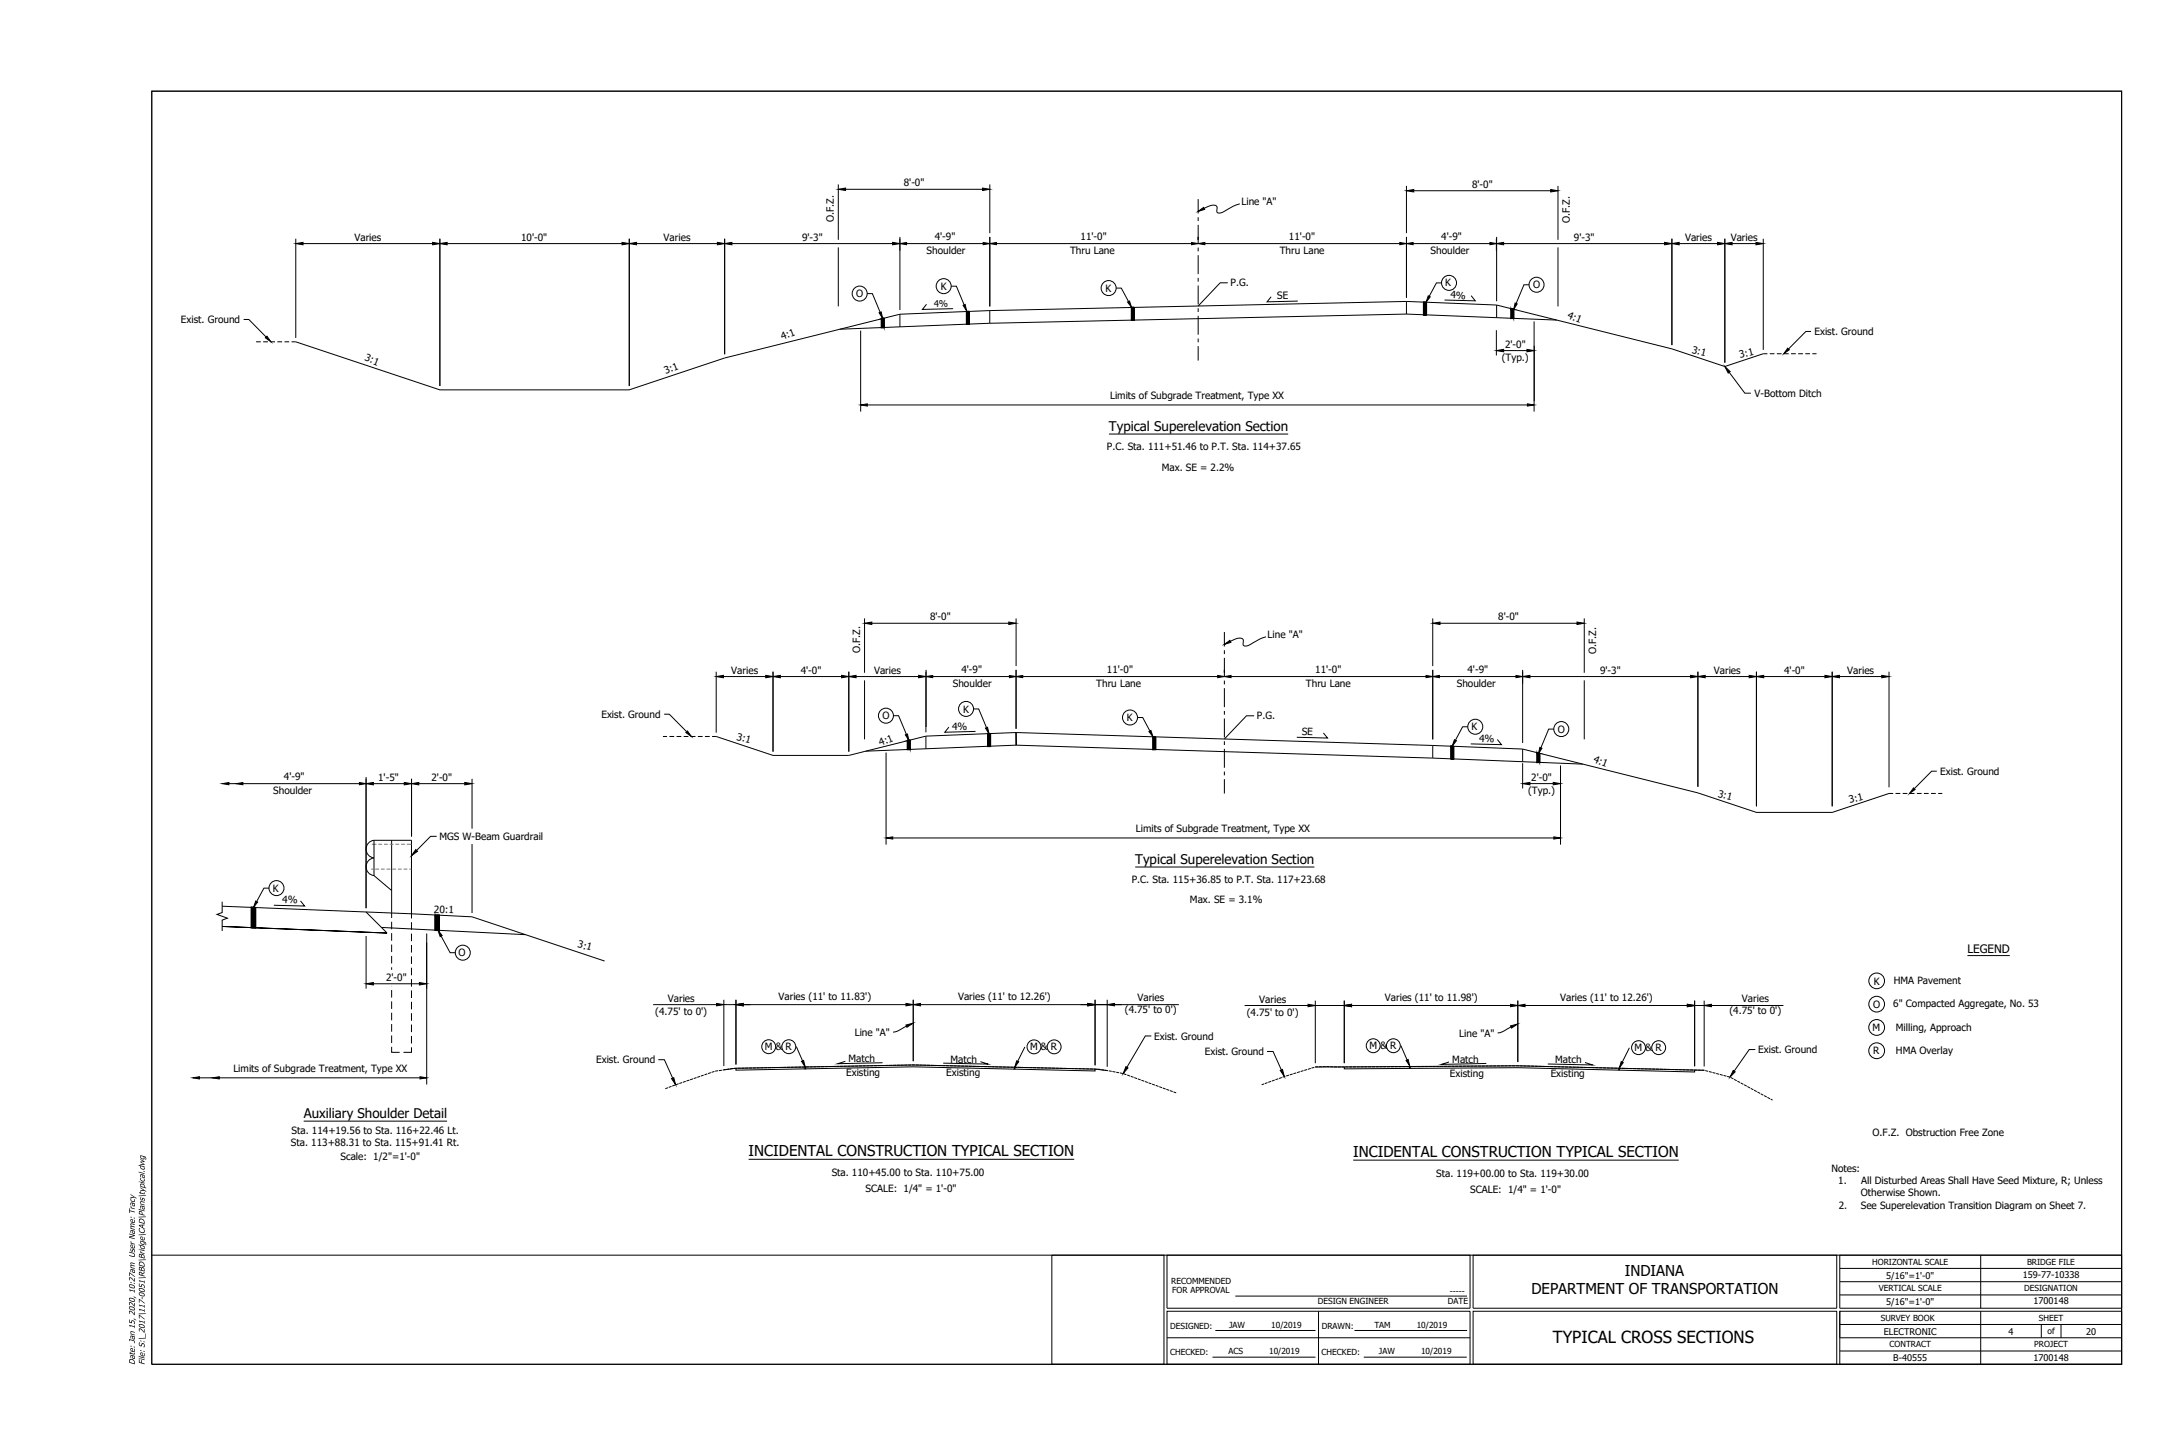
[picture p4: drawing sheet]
<svg xmlns="http://www.w3.org/2000/svg" width="914mm" height="610mm" viewBox="0 0 914 610" stroke-linecap="round" stroke-linejoin="round" font-family="sans-serif">
<defs><g id="words">
<text font-size="7" x="650.8" y="562.9">TYPICAL CROSS SECTIONS</text>
<g font-size="6.3">
<text x="313.7" y="484.4">INCIDENTAL CONSTRUCTION TYPICAL SECTION</text>
<text x="567.1" y="484.8">INCIDENTAL CONSTRUCTION TYPICAL SECTION</text>
<text x="680.9" y="534.8">INDIANA</text>
<text x="641.8" y="542.3">DEPARTMENT OF TRANSPORTATION</text>
</g>
<g font-size="5.6">
<text x="464.7" y="180.7">Typical Superelevation Section</text>
<text x="475.7" y="362.1">Typical Superelevation Section</text>
<text x="127.3" y="468.6">Auxiliary Shoulder Detail</text>
</g>
<text font-size="4.9" x="824.5" y="399.3">LEGEND</text>
<g font-size="4.2">
<text x="378.7" y="78.1">8'-0&quot;</text>
<text x="616.9" y="78.7">8'-0&quot;</text>
<text x="520.2" y="85.9">Line &quot;A&quot;</text>
<text x="349.4" y="93.1" transform="rotate(-90 349.4 93.1)">O.F.Z.</text>
<text x="657.8" y="93.5" transform="rotate(-90 657.8 93.5)">O.F.Z.</text>
<text x="148.5" y="100.8">Varies</text>
<text x="218.4" y="100.8">10'-0&quot;</text>
<text x="278.1" y="100.8">Varies</text>
<text x="336.1" y="100.8">9'-3&quot;</text>
<text x="391.7" y="100.4">4'-9&quot;</text>
<text x="452.9" y="100.4">11'-0&quot;</text>
<text x="540.2" y="100.4">11'-0&quot;</text>
<text x="604" y="100.4">4'-9&quot;</text>
<text x="659.6" y="100.8">9'-3&quot;</text>
<text x="706.2" y="100.8">Varies</text>
<text x="725.3" y="100.8">Varies</text>
<text x="388.3" y="106.5">Shoulder</text>
<text x="448.4" y="106.5">Thru Lane</text>
<text x="536.3" y="106.5">Thru Lane</text>
<text x="599.5" y="106.5">Shoulder</text>
<text x="515.7" y="119.9">P.G.</text>
<text x="358.8" y="124.5">O</text>
<text x="394.2" y="121.4">K</text>
<text x="463.3" y="122.2">K</text>
<text x="535.3" y="125.4" transform="rotate(-2 535.3 125.4)">SE</text>
<text x="605.7" y="120">K</text>
<text x="607.8" y="125" transform="rotate(2 607.8 125)">4%</text>
<text x="642.4" y="120.8">O</text>
<text x="75.8" y="135.3">Exist. Ground</text>
<text x="656.6" y="133.1" transform="rotate(22 656.6 133.1)">4:1</text>
<text x="327.9" y="142.4" transform="rotate(-22 327.9 142.4)">4:1</text>
<text x="760.4" y="140.3">Exist. Ground</text>
<text x="630.7" y="145.7">2'-0&quot;</text>
<text x="708.8" y="147.9" transform="rotate(14 708.8 147.9)">3:1</text>
<text x="152.6" y="150.9" transform="rotate(22 152.6 150.9)">3:1</text>
<text x="629.3" y="151.1">(Typ.)</text>
<text x="729.3" y="150" transform="rotate(-14 729.3 150)">3:1</text>
<text x="279" y="156.7" transform="rotate(-22 279 156.7)">3:1</text>
<text x="465.2" y="167.2">Limits of Subgrade Treatment, Type XX</text>
<text x="735.3" y="166.3">V-Bottom Ditch</text>
<text x="463.9" y="188.7">P.C. Sta. 111+51.46 to P.T. Sta. 114+37.65</text>
<text x="486.9" y="197.4">Max. SE = 2.2%</text>
<text x="389.8" y="259.9">8'-0&quot;</text>
<text x="627.9" y="259.9">8'-0&quot;</text>
<text x="531.2" y="267.3">Line &quot;A&quot;</text>
<text x="360.4" y="273.6" transform="rotate(-90 360.4 273.6)">O.F.Z.</text>
<text x="668.8" y="274" transform="rotate(-90 668.8 274)">O.F.Z.</text>
<text x="402.9" y="281.8">4'-9&quot;</text>
<text x="463.9" y="281.8">11'-0&quot;</text>
<text x="551.2" y="281.8">11'-0&quot;</text>
<text x="615" y="281.8">4'-9&quot;</text>
<text x="306.5" y="282.3">Varies</text>
<text x="335.6" y="282.2">4'-0&quot;</text>
<text x="366.3" y="282.3">Varies</text>
<text x="399.3" y="287.9">Shoulder</text>
<text x="459.4" y="287.9">Thru Lane</text>
<text x="547.3" y="287.9">Thru Lane</text>
<text x="610.5" y="287.9">Shoulder</text>
<text x="670.5" y="282.2">9'-3&quot;</text>
<text x="718.2" y="282.3">Varies</text>
<text x="747.7" y="282.2">4'-0&quot;</text>
<text x="774.1" y="282.3">Varies</text>
<text x="403.6" y="298.5">K</text>
<text x="252" y="300.7">Exist. Ground</text>
<text x="369.8" y="301.3">O</text>
<text x="399" y="305.7">4%</text>
<text x="472.3" y="302.1">K</text>
<text x="526.7" y="301.3">P.G.</text>
<text x="616.7" y="306">K</text>
<text x="308.5" y="310" transform="rotate(14 308.5 310)">3:1</text>
<text x="545.5" y="307.9" transform="rotate(2 545.5 307.9)">SE</text>
<text x="619.9" y="310.7" transform="rotate(2 619.9 310.7)">4%</text>
<text x="652.8" y="307">O</text>
<text x="369" y="312.5" transform="rotate(-22 369 312.5)">4:1</text>
<text x="667.5" y="319.1" transform="rotate(22 667.5 319.1)">4:1</text>
<text x="119" y="326.7">4'-9&quot;</text>
<text x="158.5" y="327.1">1'-5&quot;</text>
<text x="180.8" y="327.1">2'-0&quot;</text>
<text x="641.7" y="327.1">2'-0&quot;</text>
<text x="813.1" y="324.6">Exist. Ground</text>
<text x="114.5" y="332.8">Shoulder</text>
<text x="640.3" y="332.6">(Typ.)</text>
<text x="719.7" y="333.9" transform="rotate(14 719.7 333.9)">3:1</text>
<text x="775.2" y="336.6" transform="rotate(-14 775.2 336.6)">3:1</text>
<text x="184.2" y="352">MGS W-Beam Guardrail</text>
<text x="476" y="348.6">Limits of Subgrade Treatment, Type XX</text>
<text x="474.3" y="370.1">P.C. Sta. 115+36.85 to P.T. Sta. 117+23.68</text>
<text x="114.3" y="373.6">K</text>
<text x="118.3" y="378.3" transform="rotate(2 118.3 378.3)">4%</text>
<text x="181.9" y="382.3" transform="rotate(2 181.9 382.3)">20:1</text>
<text x="498.7" y="378.3">Max. SE = 3.1%</text>
<text x="192.1" y="400.7">O</text>
<text x="241.9" y="396.9" transform="rotate(14 241.9 396.9)">3:1</text>
<text x="161.8" y="410.9">2'-0&quot;</text>
<text x="785.2" y="412.5">K</text>
<text x="793.6" y="412.4">HMA Pavement</text>
<text x="279.9" y="419.7">Varies</text>
<text x="326.3" y="418.9">Varies (11' to 11.83')</text>
<text x="401.5" y="418.9">Varies (11' to 12.26')</text>
<text x="476.7" y="419.4">Varies</text>
<text x="580.4" y="419.2">Varies (11' to 11.98')</text>
<text x="653.8" y="419.2">Varies (11' to 12.26')</text>
<text x="730" y="419.8">Varies</text>
<text x="274.6" y="425.2">(4.75' to 0')</text>
<text x="471.4" y="424.6">(4.75' to 0')</text>
<text x="522.5" y="425.5">(4.75' to 0')</text>
<text x="527.7" y="420.1">Varies</text>
<text x="724.7" y="424.9">(4.75' to 0')</text>
<text x="785" y="422.2">O</text>
<text x="793.4" y="422.1">6&quot; Compacted Aggregate, No. 53</text>
<text x="784.8" y="432">M</text>
<text x="794.5" y="431.9">Milling, Approach</text>
<text x="358.2" y="433.9">Line &quot;A&quot;</text>
<text x="483.7" y="435.6">Exist. Ground</text>
<text x="611.5" y="434.3">Line &quot;A&quot;</text>
<text x="320.6" y="439.9">M &amp; R</text>
<text x="431.7" y="439.9">M &amp; R</text>
<text x="504.9" y="442.1">Exist. Ground</text>
<text x="573.9" y="439.5">M &amp; R</text>
<text x="685" y="440.3">M &amp; R</text>
<text x="736.8" y="441.3">Exist. Ground</text>
<text x="785" y="441.7">R</text>
<text x="794.5" y="441.6">HMA Overlay</text>
<text x="97.8" y="449.1">Limits of Subgrade Treatment, Type XX</text>
<text x="249.8" y="445.6">Exist. Ground</text>
<text x="355.6" y="445.1">Match</text>
<text x="398.4" y="445.2">Match</text>
<text x="608.6" y="445.4">Match</text>
<text x="651.7" y="445.6">Match</text>
<text x="354.6" y="450.9">Existing</text>
<text x="396.5" y="450.9">Existing</text>
<text x="607.6" y="451.2">Existing</text>
<text x="649.9" y="451.3">Existing</text>
<text x="122.2" y="475.2">Sta. 114+19.56 to Sta. 116+22.46 Lt.</text>
<text x="784.7" y="476.2">O.F.Z. Obstruction Free Zone</text>
<text x="121.9" y="480.3">Sta. 113+88.31 to Sta. 115+91.41 Rt.</text>
<text x="142.7" y="486">Scale: 1/2&quot;=1'-0&quot;</text>
<text x="767.5" y="490.8">Notes:</text>
<text x="348.5" y="492.7">Sta. 110+45.00 to Sta. 110+75.00</text>
<text x="601.9" y="493.1">Sta. 119+00.00 to Sta. 119+30.00</text>
<text x="770.4" y="496.1">1.</text>
<text x="779.9" y="496.1">All Disturbed Areas Shall Have Seed Mixture, R; Unless</text>
<text x="362.7" y="499.4">SCALE: 1/4&quot; = 1'-0&quot;</text>
<text x="616.1" y="499.8">SCALE: 1/4&quot; = 1'-0&quot;</text>
<text x="779.8" y="501.3">Otherwise Shown.</text>
<text x="770.6" y="506.5">2.</text>
<text x="779.8" y="506.5">See Superelevation Transition Diagram on Sheet 7.</text>
</g>
<g font-size="4.1">
<text x="56.5" y="571.8" transform="rotate(-90 56.5 571.8)">Date: Jan 15, 2020, 10:27am User Name: Tracy</text>
<text x="60.6" y="571.8" transform="rotate(-90 60.6 571.8)">File: S:\_2017\117-0051\RBD\Bridge\CAD\Plans\typical.dwg</text>
</g>
<g font-size="3.8">
<text x="391.5" y="128.5" transform="rotate(-2 391.5 128.5)">4%</text>
<text x="790.5" y="535.8">5/16&quot;=1'-0&quot;</text>
<text x="847.7" y="535.3">159-77-10338</text>
<text x="790.5" y="546.9">5/16&quot;=1'-0&quot;</text>
<text x="852.2" y="546.3">1700148</text>
<text x="789.4" y="559.3">ELECTRONIC</text>
<text x="841.7" y="559.4">4</text>
<text x="874.3" y="559.3">20</text>
<text x="793.4" y="570.3">B-40555</text>
<text x="852.2" y="570.3">1700148</text>
</g>
<g font-size="3.5">
<text x="784.6" y="529.9">HORIZONTAL SCALE</text>
<text x="849.5" y="529.9">BRIDGE FILE</text>
<text x="490.8" y="538">RECOMMENDED</text>
<text x="491.3" y="541.8">FOR APPROVAL</text>
<text x="607.5" y="542.2">-----</text>
<text x="787.3" y="541">VERTICAL SCALE</text>
<text x="848.3" y="541">DESIGNATION</text>
<text x="552.2" y="546.3">DESIGN ENGINEER</text>
<text x="606.8" y="546.3">DATE</text>
<text x="490.3" y="556.7">DESIGNED:</text>
<text x="515.1" y="556.3">JAW</text>
<text x="532.7" y="556.3">10/2019</text>
<text x="553.9" y="556.7">DRAWN:</text>
<text x="576" y="556.3">TAM</text>
<text x="593.7" y="556.3">10/2019</text>
<text x="788.1" y="553.4">SURVEY BOOK</text>
<text x="854.4" y="553.4">SHEET</text>
<text x="858" y="559">of</text>
<text x="490.3" y="567.8">CHECKED:</text>
<text x="514.8" y="567.3">ACS</text>
<text x="531.8" y="567.3">10/2019</text>
<text x="553.8" y="567.8">CHECKED:</text>
<text x="577.9" y="567.3">JAW</text>
<text x="595.5" y="567.3">10/2019</text>
<text x="791.8" y="564.5">CONTRACT</text>
<text x="852.5" y="564.5">PROJECT</text>
</g>
</g></defs>
<!-- layer: DES_PVMT -->
<path d="M377.1 131.6v5.3M414.8 130.1v5.3M589.4 126.3v5.3M627.2 127.8v5.3M388 308.4v5.3M600.4 312.3v5.3M638.1 313.8v5.3M153.4 382.1l8.7 8.7M159.9 388.6l60.3 3M172.4 382.9l25.4 1.2" fill="none" stroke="#000" stroke-width=".42"/>
<!-- layer: O_SECT -->
<g fill="none" stroke="#000" stroke-width=".42">
<path d="M627.2 127.8l-37.8-1.5-174.6 3.8-37.7 1.5M652.4 134.1l-63-2.5-174.6 3.8-62.9 2.5M123.9 143.2l60.4 20.1h79.4l39.9-13.3M700.7 146.2l22.1 7.4 16.1-5.4M300.1 308.6l23.8 7.9h31.8M362.8 314.7l63-2.5 174.6 5.4 62.9 2.5M388 308.4l37.8-1.5 174.6 5.4 37.7 1.5M711.6 332.2l24.5 8.2h31.7l23.8-8M93.1 379.7l79.3 3.2M93.1 388.1l69.1 2.8-69.1-2.8M197.8 384.1l55.6 18.5M303.3 448.2l5.1-.6 74.3-1.4 76.2 1.7 5.1 .6"/>
<path d="M308.4 447.6v.8l74.3-1.4 76.2 1.7v-.8M551.2 447a2756 2756 0 0 1 163 1.4M563.3 447v.8l72.8-.5 74.1 1.8v-.8"/>
</g>
<!-- layer: Txt_Dim -->
<g fill="none" stroke="#000" stroke-width=".7" stroke-linecap="butt">
<path d="M369.4 133.6l1.1-.3v3.9h-1.1zM369.9 133.5l.1 3.7M405.1 130.5h1v5.3h-1zM405.6 130.5l.1 5.3M474.2 128.8h1.1v5.3h-1.1zM474.8 128.8v5.3M596.6 126.6h1.1v5.3h-1.1zM597.2 126.6v5.3M633.3 129.3l1 .3v3.7h-1zM633.8 129.7v3.6M380.3 310.3l1.1-.2v3.9h-1.1zM380.8 310.3l.1 3.7"/>
<path d="M414 307.4h1v5.3h-1zM414.5 307.4v5.3M425.8 306.9v5.3M483.2 308.7h1v5.3h-1zM483.7 308.7l.1 5.3M608.1 312.6l1 .1v5.3l-1-.1zM608.6 312.6l.1 5.3M644.2 315.4l1 .2v3.8h-1zM644.7 315.7v3.7M105.4 380.1l1.7 .1v8.5l-1.7-.1zM106.2 380.2l.1 8.4M182.4 383.5h1.6v6.3l-1.6-.1z"/>
<path d="M183.2 383.5l-.1 6.2"/>
</g>
<g fill="#000" stroke="#000" stroke-width=".42">
<path d="M369.4 133.6h1.1v3.6zM369.4 133.6l1.1-.3v.3zM405.1 130.5h1v5.3zM474.2 128.8h1.1v5.3zM596.6 126.6h1.1v5.3zM633.3 129.3l1 .3h-1zM633.3 129.6h1v3.7zM380.3 310.3h1.1v3.7zM380.3 310.3l1.1-.2v.2zM414 307.4h1v5.3zM483.2 308.7h1v5.3zM608.1 312.6l1 .1z"/>
<path d="M608.1 312.7h1v5.2zM644.2 315.4l1 .2h-1zM644.2 315.6h1v3.8zM105.4 380.1l1.7 .1zM105.4 380.2h1.7v8.4zM182.4 383.5h1.6v6.2z"/>
<path d="M369.4 133.6v3.6h1.1zM369.4 137.2h1.1z"/>
<path d="M405.1 130.5v5.3h1zM405.1 135.8h1z"/>
<path d="M474.2 128.8v5.3h1.1zM474.2 134.1h1.1z"/>
<path d="M596.6 126.6v5.3h1.1zM596.6 131.9h1.1z"/>
<path d="M633.3 129.6v3.7h1zM633.3 133.3h1z"/>
<path d="M380.3 310.3v3.7h1.1zM380.3 314h1.1z"/>
<path d="M414 307.4v5.3h1zM414 312.7h1z"/>
<path d="M483.2 308.7v5.3h1zM483.2 314h1z"/>
<path d="M608.1 312.7v5.2h1zM608.1 317.9l1 .1z"/>
<path d="M644.2 315.6v3.8h1zM644.2 319.4h1z"/>
<path d="M105.4 380.2v8.4h1.7zM105.4 388.6l1.7 .1z"/>
<path d="M182.4 383.5v6.2h1.6zM182.4 389.7l1.6 .1z"/>
</g>
<!-- layer: dim -->
<g fill="none" stroke="#000" stroke-width=".42">
<path d="M351.3 77.3v23.2M354.3 79.3h57.4M414.8 77.3v20.4M589.4 77.9v19.8M592.4 79.9h57.5M652.9 77.9v22.6M377.1 99.3v30.6M414.8 99.3v29.1M502.1 83.4v6M502.1 91v1.6M502.1 94.2v7.9M519.5 85.4l-2.6 1-3 1.7a3.3 3.3 0 0 1-3.9 .7l-.1-.4a1.61 1.61 0 0 0-.9-2.4l-2.4 .4-4.5 2.2"/>
<path d="M589.4 99.3v25.4M627.2 99.3v26.9M123.9 100v41.6M127 102.1h54.3M184.3 100v61.7M187.4 102.1h73.3M263.7 100v61.7M266.8 102.1h33.8M303.7 100v48.4M306.7 102.1h67.4M351.3 103.6v24.8M379.9 102.1h32.1"/>
<path d="M417.6 102.1h81.7M502.1 103.7v1.6M502.1 106.9v7.9M502.1 116.4v1.6M502.1 119.6v7.9M504.9 102.1h81.7M592.2 102.1h32.2M627.1 100v5M630.1 102.1h67.5M652.9 103.6v24.8M700.6 100v44.6M703.7 102.1h16.1"/>
<path d="M722.8 100v52M725.9 102.1h10M738.9 100v46.6M360.7 138.5v34M377.1 131.6l-73.5 18.4M388.3 127.5l-1.7 2.1 12.8-.3M502.1 129.1v1.6M502.1 132.3v7.9M532.7 124.3l-1.7 2.2 12.8-.4M616.5 123.9l1.7 2.1-12.8-.3M627.1 138.3v10.6M627.2 127.8l73.5 18.4"/>
<path d="M642.9 134.7v37.8M502.1 141.8v1.6M502.1 145v6.1M630.1 146.9h9.8M643 144.9v23.2M724.7 156l6.5 8.7h2.5M363.5 169.7h276.6M362.3 259.1v22.8M425.8 259.1v20M600.4 259.1v20M663.9 259.1v22.8M365.4 261.1h57.4"/>
<path d="M513.1 264.8v6.1M513.1 272.5v1.5M513.1 275.6v8M530.6 266.8l-2.7 1-3 1.7a3.2 3.2 0 0 1-3.9 .7l-.1-.4a1.55 1.55 0 0 0-1.2-2.5l-2.1 .5-4.5 2.2M603.5 261.1h57.4M300.1 281.4v25.6M303.2 283.5h17.7M323.9 281.4v33.5M327 283.5h25.7M355.7 281.4v33.5M358.7 283.5h26.3M362.3 285v24.8"/>
<path d="M388.1 280.7l-.1 26.1M390.9 283.5h32.1M425.8 280.7v24.6M428.6 283.5h81.7M513.1 285.2v1.5M513.1 288.3v8M513.1 297.9v1.5M515.9 283.5h81.7M600.4 280.7v29.1M603.2 283.5h32.1M638.1 280.7v30.6M641.1 283.5h67.4"/>
<path d="M663.9 285v24.8M711.5 281.4v48.2M714.6 283.5h18.4M736.1 281.4v56.4M739.1 283.5h25.7M767.8 281.4v56.4M770.9 283.5h17.7M791.6 281.4v48.5M371.3 315.3v38.6M388 308.4l-32.3 8.1M397.7 304.6l-1.8 2.2 12.9-.4M513.1 301v8"/>
<path d="M513.1 310.6v1.5M513.1 313.7v8M554.6 307.1l1.7 2.1-12.9-.3M627.5 309.8l1.7 2.2-12.9-.3M638.1 313.8l73.5 18.4M638.1 319.7v10.6M95.9 328.3h54.7M153.4 325.5v55M156.5 328.3h12.9M172.5 326.3v24.2M175.5 328.3h19.3M197.8 326.3v20.9"/>
<path d="M513.1 323.3v1.5M513.1 326.4v6.1M641.1 328.3h9.8M654 320.7v33.2M183 350.4h-2.6l-5.8 5.9M197.8 350.4h.1M197.8 353.6v28.9M374.1 351.1h277.1M93.1 377.8v4.5l-2.2 .8 4.4 1.6-2.2 .8v4.6M125.9 377.4l1.7 2.2-12.8-.3M153.4 392.1v22.1M178.8 391.1v63.3"/>
<path d="M156.5 412.2h19.3M303.3 418.9v27.8M308.4 418.9v27.1M551.2 419.2v26.2M563.3 419.2v26.2M273.7 420.9h26.6M303.3 420.9h5.1M311.5 420.9h3M521.6 421.3h26.5M551.2 421.3h12.1M566.4 421.3h3M83.6 451.6h95.2"/>
</g>
<!-- layer: Exist_ground -->
<g fill="none" stroke="#000" stroke-width=".42">
<path d="M107.3 143.2h2M110.3 143.2h2M113.3 143.2h1.9M116.2 143.2h2M119.2 143.2h2M122.2 143.2h1.7M738.9 148.2h1.8M741.7 148.2h1.9M744.6 148.2h2M747.6 148.2h2M750.6 148.2h2M753.5 148.2h2"/>
<path d="M756.5 148.2h2M759.5 148.2h1.7M277.8 308.6h1.7M280.5 308.6h2M283.5 308.6h2M286.5 308.6h2M289.5 308.6h2M292.5 308.6h1.9M295.4 308.6h2M298.4 308.6h1.7M791.6 332.4h1.8M794.4 332.4h1.9"/>
<path d="M797.3 332.4h2M800.3 332.4h2M803.3 332.4h2M806.3 332.4h1.9M809.2 332.4h2M812.2 332.4h1.8"/>
</g>
<!-- layer: Prop Guardrail -->
<g fill="none" stroke="#000" stroke-width=".42">
<path d="M156.7 352.1a3.7 3.7 0 0 0-3.3 3.7 3.7 3.7 0 0 0 3.3 3.6 3.7 3.7 0 0 0-3.3 3.7 3.7 3.7 0 0 0 3.3 3.7M156.7 352.1h15.7v32.7M156.7 352.1v14.8l7.4 6.2M164.1 352.1v32.5M164.1 386.2v3.2M164.1 391v3.1M164.1 395.7v3.2M172.4 386.4v3.2M172.4 391.2v3.1M172.4 395.9v3.2M164.1 400.5v3.2M164.1 405.2v3.2"/>
<path d="M164.1 410v3.2M164.1 414.8v3.1M164.1 419.5v3.2M172.4 400.7v3.2M172.4 405.4v3.2M172.4 410.2v3.2M172.4 415v3.1M172.4 419.7v3.2M164.1 438.6v2.3h3.4M164.1 424.3v3.2M164.1 429.1v3.1M164.1 433.8v3.2"/>
<path d="M172.4 438.8v2.1h-3.3M172.4 424.5v3.2M172.4 429.3v3.1M172.4 434v3.2"/>
</g>
<g fill="none" stroke="#787878" stroke-width=".42">
<path d="M155.8 353.7h2M158.6 353.7h1.5M160.9 353.7h1.6M163.3 353.7h1.6M165.7 353.7h1.6M168.1 353.7h1.6M170.5 353.7h1.9M155.5 364.1h.9M157.2 364.1h1.6M159.6 364.1h1.6M162 364.1h1.6M164.4 364.1h1.6"/>
<path d="M166.8 364.1h1.6M169.1 364.1h1.6M171.5 364.1h.9"/>
</g>
<!-- layer: PROF_E-Ground-Profile -->
<g fill="none" stroke="#000" stroke-width=".42">
<path d="M279.9 455.7l-1.1 .4M281.4 455.1l-1.2 .5M282.9 454.6l-1.2 .4M284.4 454.1l-1.2 .4M285.9 453.6l-1.2 .4M287.4 453l-1.2 .4M288.9 452.5l-1.2 .4M290.4 452l-1.2 .4M291.9 451.5l-1.2 .4M293.4 450.9l-1.2 .5M294.9 450.4l-1.2 .4M296.4 449.9l-1.2 .4"/>
<path d="M297.9 449.4l-1.2 .4M299.4 448.9l-1.2 .4M301 448.6l-1.3 .2M302.5 448.4l-1.2 .2M304.1 448.1l-1.3 .2M305.7 447.9l-1.3 .2M307.2 447.6l-1.2 .2M308.8 447.6h-1.3M310.4 447.5l-1.3 .1M312 447.5h-1.3M313.6 447.5h-1.3M315.2 447.5h-1.3"/>
<path d="M316.8 447.4l-1.3 .1M318.3 447.4h-1.2M319.9 447.4h-1.2M321.5 447.3l-1.3 .1M323.1 447.3h-1.3M324.7 447.3h-1.3M326.3 447.2l-1.3 .1M327.9 447.2h-1.3M329.5 447.2h-1.3M331 447.2h-1.2M332.6 447.1l-1.2 .1M334.2 447.1h-1.3"/>
<path d="M335.8 447.1h-1.3M337.4 447.1h-1.3M339 447h-1.3M340.6 447h-1.3M342.2 447h-1.3M343.7 446.9h-1.2M345.3 446.9h-1.2M346.9 446.9h-1.3M348.5 446.8l-1.3 .1M350.1 446.8h-1.3M351.7 446.8h-1.3M353.3 446.7l-1.3 .1"/>
<path d="M354.9 446.7h-1.3M356.4 446.7h-1.2M358 446.7h-1.2M359.6 446.6l-1.3 .1M361.2 446.6h-1.3M362.8 446.6h-1.3M364.4 446.5l-1.3 .1M366 446.5h-1.3M367.6 446.5h-1.3M369.1 446.4l-1.2 .1M370.7 446.4h-1.2M372.3 446.4h-1.3"/>
<path d="M373.9 446.4h-1.3M375.5 446.3l-1.3 .1M377.1 446.3h-1.3M378.7 446.3h-1.3M380.3 446.2h-1.3M381.8 446.2h-1.2M382.2 446.2h1.2M383.7 446.2h1.3M385.3 446.2l1.3 .1M386.9 446.3h1.3M388.5 446.3h1.3M390.1 446.4h1.3"/>
<path d="M391.7 446.4h1.3M393.3 446.4l1.2 .1M394.9 446.5h1.2M396.4 446.5h1.3M398 446.5l1.3 .1M399.6 446.6h1.3M401.2 446.6h1.3M402.8 446.7h1.3M404.4 446.7h1.3M406 446.7l1.2 .1M407.6 446.8h1.2M409.1 446.8h1.3"/>
<path d="M410.7 446.8l1.3 .1M412.3 446.9h1.3M413.9 446.9h1.3M415.5 446.9l1.2 .1M417.1 447h1.2M418.6 447l1.3 .1M420.2 447.1h1.3M421.8 447.1h1.3M423.4 447.1l1.3 .1M425 447.2h1.3M426.6 447.2h1.3M428.2 447.2l1.2 .1"/>
<path d="M429.8 447.3h1.2M431.3 447.3h1.3M432.9 447.3l1.3 .1M434.5 447.4h1.3M436.1 447.4h1.3M437.7 447.4l1.3 .1M439.3 447.5h1.3M440.9 447.5h1.2M442.5 447.6h1.2M444 447.6h1.3M445.6 447.6h1.3M447.2 447.7h1.3"/>
<path d="M448.8 447.7h1.3M450.4 447.7l1.3 .1M452 447.8h1.3M453.6 447.8h1.2M455.2 447.8l1.2 .1M456.7 447.9h1.3M458.3 447.9h1.3M459.9 447.9l1.3 .2M461.5 448.1l1.3 .2M463.1 448.4l1.2 .2M464.6 448.6l1.3 .3M466.2 448.9l1.2 .3"/>
<path d="M467.8 449.2l1.2 .3M469.3 449.5l1.3 .3M470.9 449.8l1.2 .5M472.4 450.4l1.2 .4M473.9 450.9l1.1 .5M475.3 451.5l1.2 .4M476.8 452l1.2 .5M478.3 452.6l1.2 .4M479.8 453.1l1.2 .5M481.3 453.7l1.2 .4M482.8 454.2l1.2 .4M484.3 454.7l1.2 .5"/>
<path d="M485.8 455.3l1.2 .4M487.3 455.8l1.2 .5M488.8 456.4l1.2 .4M490.3 456.9l1.1 .5M491.8 457.5l1.1 .4M529.7 454.1l-1 .4M531.2 453.6l-1.2 .4M532.7 453l-1.2 .5M534.2 452.5l-1.2 .4M535.7 452l-1.2 .4M537.2 451.4l-1.2 .5M538.7 450.9l-1.2 .4"/>
<path d="M540.2 450.4l-1.2 .4M541.7 450l-1.2 .4M543.2 449.5l-1.2 .4M544.7 449l-1.2 .4M546.3 448.6l-1.3 .3M547.8 448.1l-1.2 .4M549.3 447.6l-1.2 .4M550.8 447.2l-1.2 .3M552.4 447l-1.3 .1M554 446.9l-1.3 .1M555.6 446.9h-1.3M555.9 446.8l1.2 .1"/>
<path d="M557.5 446.9l1.2 .1M559 447h1.3M560.6 447h1.3M563.5 447h-1.3M563.8 447h1.3M565.4 447h1.2M568.2 447h-1.2M568.6 447h1.2M570.1 447h1.3M573 447h-1.3M573.3 447h1.3M574.9 447h1.3"/>
<path d="M577.8 446.9l-1.3 .1M578.1 446.9h1.2M579.7 446.9h1.2M582.5 446.9h-1.2M582.9 446.9h1.2M584.4 446.9h1.3M586 446.9h1.3M587.6 446.9h1.3M589.2 446.9h1.3M590.8 446.9h1.3M592.4 446.9h1.3M594 446.9h1.2"/>
<path d="M596.8 446.9h-1.2M598.4 446.8l-1.3 .1M598.7 446.8h1.3M601.6 446.8h-1.3M603.2 446.8h-1.3M603.5 446.8h1.3M606.4 446.8h-1.3M607.9 446.8h-1.2M608.3 446.8h1.2M609.8 446.7h1.3M612.7 446.7h-1.3M614.3 446.7h-1.3"/>
<path d="M614.6 446.7h1.3M617.5 446.7h-1.3M619.1 446.7h-1.3M619.4 446.7h1.2M622.2 446.6l-1.2 .1M623.8 446.6h-1.3M624.1 446.6h1.3M625.7 446.6h1.3M628.6 446.6h-1.3M628.9 446.6h1.3M630.5 446.5h1.3M633.3 446.5h-1.2"/>
<path d="M634.9 446.5h-1.2M635.2 446.5h1.3M636.8 446.5l1.3 .1M638.4 446.6h1.3M640 446.6l1.3 .1M641.6 446.7h1.3M643.2 446.7h1.3M644.8 446.7l1.2 .1M646.3 446.8h1.3M647.9 446.8l1.3 .1M649.5 446.9h1.3M651.1 446.9h1.3"/>
<path d="M652.7 446.9l1.3 .1M654.3 447h1.2M655.9 447l1.2 .1M657.5 447.1h1.2M659 447.1h1.3M660.6 447.1l1.3 .1M662.2 447.2h1.3M663.8 447.2h1.3M665.4 447.2l1.3 .1M667 447.3h1.2M668.6 447.3l1.2 .1M670.2 447.4h1.2"/>
<path d="M671.7 447.4h1.3M673.3 447.5h1.3M674.9 447.5h1.3M676.5 447.5l1.3 .1M678.1 447.6h1.3M679.7 447.6h1.2M681.3 447.6l1.2 .1M682.9 447.7h1.2M684.4 447.7l1.3 .1M686 447.8h1.3M687.6 447.8h1.3M689.2 447.8l1.3 .1"/>
<path d="M690.8 447.9h1.3M692.4 447.9h1.2M694 447.9l1.2 .1M695.6 448h1.2M697.1 448h1.3M698.7 448l1.3 .1M700.3 448.1h1.3M701.9 448.1l1.3 .1M703.5 448.2h1.3M705.1 448.2h1.2M706.7 448.2l1.2 .1M708.3 448.3h1.2"/>
<path d="M709.8 448.3h1.3M711.4 448.3l1.3 .1M713 448.4l1.3 .1M714.6 448.5l1.2 .4M716.1 448.9l1.3 .4M717.6 449.3l1.3 .4M719.2 449.7l1.2 .4M720.7 450.1l1.2 .4M722.3 450.6l1.2 .3M723.8 451l1.2 .3M725.3 451.4l1.1 .6M726.7 452.2l1.1 .6"/>
<path d="M728.1 453l1.1 .6M729.5 453.7l1.1 .6M730.9 454.5l1.1 .6M732.3 455.2l1.1 .6M733.7 456l1.1 .6M735.1 456.7l1.1 .6M736.5 457.5l1.1 .6M737.9 458.3l1.1 .6M739.3 459l1.1 .6M740.7 459.8l1.1 .6M742.1 460.5l.7 .4"/>
</g>
<!-- layer: dim -->
<path d="M161.3 406.6h9.6" fill="none" stroke="#fff" stroke-width=".42"/>
<path d="M161.3 406.6v6.4h9.6zM161.3 406.6h9.6v6.4z" fill="#fff" stroke="#fff" stroke-width=".42"/>
<!-- layer: BD_SHT -->
<g fill="none" stroke="#000" stroke-width=".42">
<path d="M63.6 38.2h825.5v533.4h-825.5zM63.6 525.9h825.5M440.8 525.9h47v45.7h-47zM489 525.9h127v22.2h-127zM617.3 525.9h152.4v22.2h-152.4zM771 525.9h118.1v22.2h-118.1zM771 537h118.1M771 531.4h118.1M830 525.9v22.2M489 549.4h127v22.2h-127zM509.3 557.4h42M517.7 543h97.1"/>
<path d="M552.5 549.4v22.2M567.6 557.4h47.2M617.3 549.4h152.4v22.2h-152.4zM771 549.4h118.1v22.2h-118.1zM771 549.4v11.1h118.1M771 542.5h118.1M771 554.9h118.1M830 549.4v22.2M855.4 554.9v5.6M863.7 554.9v5.6M489 560.5h127M508.1 568.6h43.2"/>
<path d="M571.5 568.6h43.2M771 566h118.1"/>
</g>
<!-- layer: BD_SHT_Frame -->
<path d="M63.6 38.2h825.5v533.4h-825.5z" fill="none" stroke="#000" stroke-width=".42"/>
<!-- layer: txt_Legend -->
<g fill="none" stroke="#000" stroke-width=".42">
<path d="M398.6 119.9h2.2l3.2 7.8M514.6 118.5h-3.3l-9.2 9.7M604.1 118.5h-2.1l-3.1 5.7M640.8 119.3h-2.2l-3.2 7.9M102.1 133.9h2.2l7.2 7.3M363.4 123h2.2l3.2 7.8M467.7 120.7h2.2l3 5.6M758.9 138.9h-2.1l-7.3 7.3M278.3 299.2h2.2l7.3 7.4M374.4 299.9h2.2l3.2 7.8M408 297h2.1l3.3 7.9M525.6 299.9h-3.3l-9.2 9.7"/>
<path d="M476.7 300.6h2.2l3 5.7M615.1 304.5h-2.2l-3 5.6M651.2 305.5h-2.2l-3.3 7.8M811.6 323.1h-2.1l-7.3 7.3M112.7 372.1h-2.1l-3 5.6M184.9 392.2l3.7 7h2.2"/>
<circle cx="395.5" cy="119.9" r="3.1"/>
<circle cx="607.2" cy="118.5" r="3.1"/>
<circle cx="643.9" cy="119.3" r="3.1"/>
<circle cx="360.3" cy="123" r="3.1"/>
<circle cx="464.6" cy="120.7" r="3.1"/>
<circle cx="371.3" cy="299.9" r="3.1"/>
<circle cx="404.8" cy="297" r="3.1"/>
<circle cx="473.5" cy="300.6" r="3.1"/>
<circle cx="618.2" cy="304.5" r="3.1"/>
<circle cx="654.3" cy="305.5" r="3.1"/>
<circle cx="115.9" cy="372.1" r="3.1"/>
<circle cx="193.9" cy="399.1" r="3.1"/>
</g>
<!-- layer: dim -->
<g fill="#000" stroke="#000" stroke-width=".42">
<path d="M351.3 79.3l3-.5v1zM411.7 78.8l3.1 .5-3.1 .5zM589.4 79.9l3-.5v1zM649.9 79.4l3 .5-3 .5zM502.1 88.6l2.3-1.7 .4 .8zM123.9 102.1l3.1-.5v1zM181.3 101.6l3 .5-3 .5zM184.3 102.1l3.1-.5v1zM260.7 101.6l3 .5-3 .5zM263.7 102.1l3.1-.5v1zM300.6 101.6l3.1 .5-3.1 .5zM303.7 102.1l3-.5v1z"/>
<path d="M374.1 101.6l3 .5-3 .5zM377.1 102.1l2.8-.5v.9zM412 101.6l2.8 .5-2.8 .4zM414.8 102.1l2.8-.5v.9zM499.3 101.6l2.8 .5-2.8 .4zM502.1 102.1l2.8-.5v.9zM586.6 101.6l2.8 .5-2.8 .4zM589.4 102.1l2.8-.5v.9zM624.4 101.6l2.8 .5-2.8 .4zM627.1 102.1l3-.5v1zM697.6 101.6l3 .5-3 .5zM700.6 102.1l3.1-.5v1z"/>
<path d="M719.8 101.6l3 .5-3 .5zM722.8 102.1l3.1-.5v1zM735.9 101.6l3 .5-3 .5zM627.1 146.9l3-.5v1zM639.9 146.4l3.1 .5-3.1 .5zM722.8 153.6l2.3 2.1-.9 .6zM360.7 169.7l2.8-.5v.9zM640.1 169.2l2.8 .5-2.8 .4zM362.3 261.1l3.1-.5v1zM422.8 260.6l3 .5-3 .5zM513.1 270l2.3-1.7 .4 .8zM600.4 261.1l3.1-.5v1z"/>
<path d="M660.9 260.6l3 .5-3 .5zM300.1 283.5l3.1-.6v1.1zM320.9 282.9l3 .6-3 .5zM323.9 283.5l3.1-.6v1.1zM352.7 282.9l3 .6-3 .5zM355.7 283.5l3-.6v1.1zM385 282.9l3 .6-3 .5zM388.1 283.5l2.8-.5v.9zM423 283l2.8 .5-2.8 .4zM425.8 283.5l2.8-.5v.9zM510.3 283l2.8 .5-2.8 .4zM513.1 283.5l2.8-.5v.9z"/>
<path d="M597.6 283l2.8 .5-2.8 .4zM600.4 283.5l2.8-.5v.9zM635.3 283l2.8 .5-2.8 .4zM638.1 283.5l3-.6v1.1zM708.5 282.9l3 .6-3 .5zM711.5 283.5l3.1-.6v1.1zM733 282.9l3.1 .6-3.1 .5zM736.1 283.5l3-.6v1.1zM764.8 282.9l3 .6-3 .5zM767.8 283.5l3.1-.6v1.1zM788.6 282.9l3 .6-3 .5zM93.1 328.3l2.8-.4v.9z"/>
<path d="M99 328.3l2.8-.4v.9zM150.6 327.9l2.8 .4-2.8 .5zM153.4 328.3l3.1-.5v1zM169.4 327.8l3.1 .5-3.1 .5zM172.5 328.3l3-.5v1zM194.8 327.8l3 .5-3 .5zM638.1 328.3l3-.5v1zM650.9 327.8l3.1 .5-3.1 .5zM174.2 356l.8 .7-2.5 1.8zM371.3 351.1l2.8-.5v1zM651.2 350.6l2.8 .5-2.8 .5zM153.4 412.2l3.1-.5v1z"/>
<path d="M175.8 411.7l3 .5-3 .5zM300.3 420.4l3 .5-3 .5zM308.4 420.9l3.1-.5v1zM548.1 420.8l3.1 .5-3.1 .5zM563.3 421.3l3.1-.5v1zM80.8 451.6l2.8-.5v.9zM89.1 451.6l2.8-.5v.9zM176 451.1l2.8 .5-2.8 .4z"/>
</g>
<!-- layer: txt_Legend -->
<g fill="#000" stroke="#000" stroke-width=".42">
<path d="M368.4 131l.9-.3 .6 2.7zM403.6 127.9l.9-.3 .6 2.7zM472.5 126.5l.8-.4 .9 2.7zM598.5 123.9l.8 .5-1.7 2.2zM634.9 127l.9 .3-1.5 2.4zM111.9 140.9l1.6 2.3-2.3-1.7zM749.2 145.9l.6 .6-2.3 1.7zM287.4 306.9l.7-.6 1.6 2.3zM379.4 307.9l.9-.4 .6 2.8zM413 305l.8-.3 .7 2.8zM481.5 306.5l.8-.5 .9 2.7zM609.5 309.9l.8 .4-1.7 2.3z"/>
<path d="M645.3 313.1l.9 .4-1.5 2.4zM801.9 330.1l.6 .7-2.3 1.6zM107.2 377.5l.8 .4-1.8 2.3zM183.6 389.7l1.7 2.3-.8 .4z"/>
</g>
<!-- layer: TEXT -->
<path d="M464.7 181.9h75.1M475.7 363.3h75.1M127.3 469.7h60.1" fill="none" stroke="#000" stroke-width=".42"/>
<!-- layer: P_RDWY_Text-Notes -->
<g fill="none" stroke="#000" stroke-width=".42">
<path d="M824.5 400.4h17.7"/>
<circle cx="786.5" cy="411" r="3.3"/>
<circle cx="786.5" cy="430.5" r="3.3"/>
<circle cx="786.5" cy="420.7" r="3.3"/>
<circle cx="786.5" cy="440.2" r="3.3"/>
</g>
<!-- layer: P_RDWY_Text-Details -->
<path d="M337.4 447l.1 1M425.2 447.2v.9M590.8 446.6v1M678.6 447.5v.9" fill="none" stroke="#000" stroke-width=".7" stroke-linecap="butt"/>
<!-- layer: P_RDWY_Text-Dimensions -->
<path d="M335.9 444.7l.9-.4 .6 2.7zM426.1 444.5l.8 .4-1.7 2.3zM589.2 444.3l.9-.4 .7 2.7zM679.4 444.8l.8 .4-1.6 2.3z" fill="#000" stroke="#000" stroke-width=".42"/>
<path d="M333.7 438.5l2.6 6M429.5 438.6l-3 6M587.1 438.1l2.6 6M682.8 439l-3 6" fill="none" stroke="#000" stroke-width=".42"/>
<!-- layer: P_RDWY_Text-Details -->
<g fill="none" stroke="#000" stroke-width=".42">
<path d="M313.7 485.7h136.5M567.1 486.1h136.4"/>
<circle cx="322.1" cy="438.5" r="2.91"/>
<circle cx="330.6" cy="438.5" r="2.91"/>
<circle cx="433.3" cy="438.6" r="2.91"/>
<circle cx="441.8" cy="438.6" r="2.91"/>
<circle cx="575.5" cy="438.1" r="2.91"/>
<circle cx="583.9" cy="438.1" r="2.91"/>
<circle cx="686.6" cy="438.9" r="2.91"/>
<circle cx="695.1" cy="438.9" r="2.91"/>
</g>
<!-- layer: P_BR_Text-Dimensions -->
<g fill="none" stroke="#000" stroke-width=".42">
<path d="M308.4 418.9v27.1M382.7 418.9v25.7M458.9 418.9v27.4M464 418.9v28M563.3 419.2v26.2M636.1 419.2v25.8M710.2 419.2v27.5M714.2 419.2v27.6M311.5 420.9h68.2M379.9 429.9l-.7 .4a8.3 8.3 0 0 1-5 2.1M385.8 420.9h70.1M458.9 420.9h5.1h-5.1"/>
<path d="M464 420.9h30M482.5 434h-2.5l-7.8 13.2M566.4 421.3h66.6M633.2 430.3l-.7 .3a8.8 8.8 0 0 1-4.9 2.2M639.1 421.3h68M710.2 421.3h4h-4M714.2 421.3h33.2M735.6 439.7h-2.6l-6.3 9.1M275.9 444h2.5l3.5 7.7M354.3 444.7l-3.2 1 18.8-.4M410.9 444.8l3.1 1-18.7-.4M531 440.5h2.5l3.5 7.8"/>
<path d="M607.2 444.9l-3.1 1.1 18.8-.4M664.2 445.2l3.2 1-18.8-.4"/>
</g>
<g fill="#000" stroke="#000" stroke-width=".42">
<path d="M308.4 420.9l3.1-.5v1zM379.7 420.4l3 .5-3 .5zM379.7 429.5l2.9-.8-2.5 1.7zM382.7 420.9l3.1-.5v1zM455.9 420.4l3 .5-3 .5zM464 420.9l3-.5v1zM563.3 421.3l3.1-.5v1zM633 420.8l3.1 .5-3.1 .5zM633 429.8l3-.8-2.6 1.7zM636.1 421.3l3-.5v1zM707.1 420.8l3.1 .5-3.1 .5zM714.2 421.3l3-.5v1z"/>
<path d="M281.4 451.9l1-.4 .7 3zM471.8 446.9l.9 .5-2 2.4zM536.5 448.5l.9-.5 .8 3.1zM726.3 448.5l.9 .6-2.2 2.2z"/>
</g>
<use href="#words"/>
</svg>
